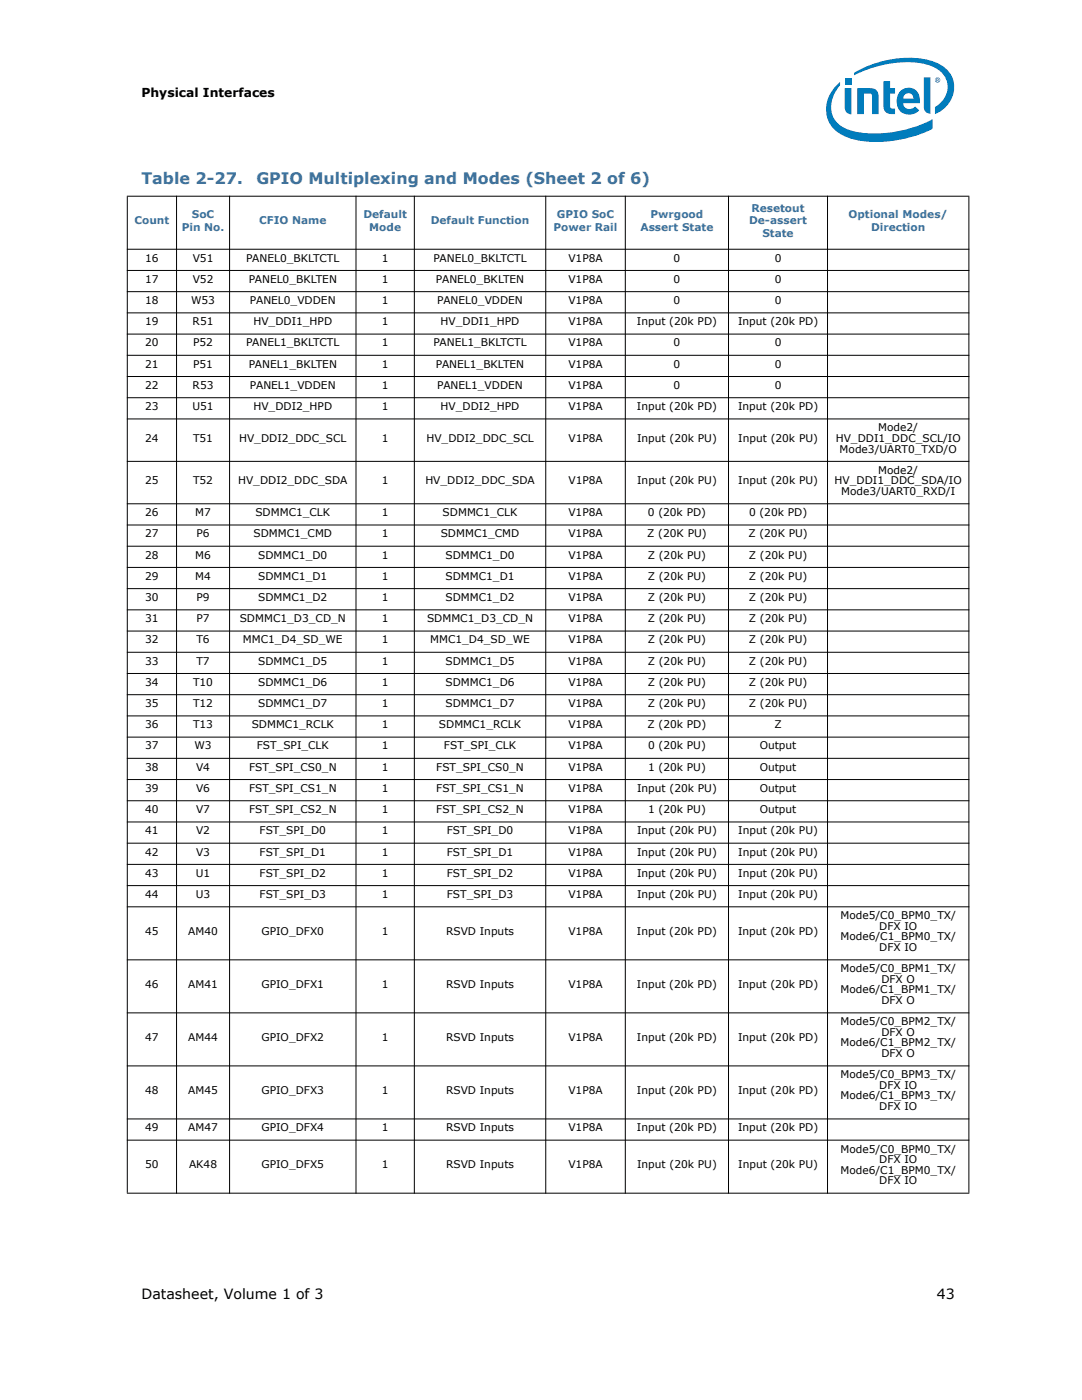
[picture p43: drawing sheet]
<svg xmlns="http://www.w3.org/2000/svg" width="216mm" height="279mm" viewBox="0 0 216 279" stroke-linecap="round" stroke-linejoin="round" font-family="sans-serif">
<defs><g id="words">
<g font-size="3.2" fill="#3f719b">
<text x="28.2" y="36.7">Table 2-27.</text>
<text x="51.2" y="36.7">GPIO Multiplexing and Modes (Sheet 2 of 6)</text>
</g>
<g font-size="2.8">
<text x="28.2" y="259.2">Datasheet, Volume 1 of 3</text>
<text x="186.9" y="259.2">43</text>
</g>
<text font-size="2.5" x="28.2" y="19.3">Physical Interfaces</text>
<g font-size="2.1" fill="#3f719b">
<text x="26.8" y="44.8">Count</text>
<text x="36.3" y="46">Pin No.</text>
<text x="38.3" y="43.6">SoC</text>
<text x="51.7" y="44.8">CFIO Name</text>
<text x="72.5" y="43.6">Default</text>
<text x="73.7" y="46">Mode</text>
<text x="86" y="44.8">Default Function</text>
<text x="110.4" y="46">Power Rail</text>
<text x="111.1" y="43.6">GPIO SoC</text>
<text x="127.8" y="46">Assert State</text>
<text x="129.8" y="43.6">Pwrgood</text>
<text x="149.5" y="44.8">De-assert</text>
<text x="149.9" y="42.3">Resetout</text>
<text x="152.1" y="47.3">State</text>
<text x="169.3" y="43.6">Optional Modes/</text>
<text x="173.8" y="46">Direction</text>
</g>
<g font-size="2.1">
<text x="29" y="52.2">16</text>
<text x="38.5" y="52.2">V51</text>
<text x="49.1" y="52.2">PANEL0_BKLTCTL</text>
<text x="76.2" y="52.2">1</text>
<text x="86.5" y="52.2">PANEL0_BKLTCTL</text>
<text x="113.4" y="52.2">V1P8A</text>
<text x="134.4" y="52.2">0</text>
<text x="154.6" y="52.2">0</text>
<text x="29" y="56.4">17</text>
<text x="38.5" y="56.4">V52</text>
<text x="49.6" y="56.4">PANEL0_BKLTEN</text>
<text x="76.2" y="56.4">1</text>
<text x="87" y="56.4">PANEL0_BKLTEN</text>
<text x="113.4" y="56.4">V1P8A</text>
<text x="134.4" y="56.4">0</text>
<text x="154.6" y="56.4">0</text>
<text x="29" y="60.7">18</text>
<text x="29" y="64.9">19</text>
<text x="38.1" y="60.7">W53</text>
<text x="38.4" y="64.9">R51</text>
<text x="49.9" y="60.7">PANEL0_VDDEN</text>
<text x="50.6" y="64.9">HV_DDI1_HPD</text>
<text x="76.2" y="64.9">1</text>
<text x="76.2" y="60.7">1</text>
<text x="87.2" y="60.7">PANEL0_VDDEN</text>
<text x="87.9" y="64.9">HV_DDI1_HPD</text>
<text x="113.4" y="64.9">V1P8A</text>
<text x="113.4" y="60.7">V1P8A</text>
<text x="127.1" y="64.9">Input (20k PD)</text>
<text x="134.4" y="60.7">0</text>
<text x="147.3" y="64.9">Input (20k PD)</text>
<text x="154.6" y="60.7">0</text>
<text x="29" y="69.1">20</text>
<text x="38.5" y="69.1">P52</text>
<text x="49.1" y="69.1">PANEL1_BKLTCTL</text>
<text x="76.2" y="69.1">1</text>
<text x="86.5" y="69.1">PANEL1_BKLTCTL</text>
<text x="113.4" y="69.1">V1P8A</text>
<text x="134.4" y="69.1">0</text>
<text x="154.6" y="69.1">0</text>
<text x="29" y="73.4">21</text>
<text x="29" y="77.6">22</text>
<text x="38.4" y="77.6">R53</text>
<text x="38.5" y="73.4">P51</text>
<text x="49.6" y="73.4">PANEL1_BKLTEN</text>
<text x="49.9" y="77.6">PANEL1_VDDEN</text>
<text x="76.2" y="73.4">1</text>
<text x="76.2" y="77.6">1</text>
<text x="87" y="73.4">PANEL1_BKLTEN</text>
<text x="87.2" y="77.6">PANEL1_VDDEN</text>
<text x="113.4" y="73.4">V1P8A</text>
<text x="113.4" y="77.6">V1P8A</text>
<text x="134.4" y="73.4">0</text>
<text x="134.4" y="77.6">0</text>
<text x="154.6" y="73.4">0</text>
<text x="154.6" y="77.6">0</text>
<text x="29" y="81.8">23</text>
<text x="38.4" y="81.8">U51</text>
<text x="50.6" y="81.8">HV_DDI2_HPD</text>
<text x="76.2" y="81.8">1</text>
<text x="87.9" y="81.8">HV_DDI2_HPD</text>
<text x="113.4" y="81.8">V1P8A</text>
<text x="127.1" y="81.8">Input (20k PD)</text>
<text x="147.3" y="81.8">Input (20k PD)</text>
<text x="29" y="88.2">24</text>
<text x="38.5" y="88.2">T51</text>
<text x="47.7" y="88.2">HV_DDI2_DDC_SCL</text>
<text x="76.2" y="88.2">1</text>
<text x="85.1" y="88.2">HV_DDI2_DDC_SCL</text>
<text x="113.4" y="88.2">V1P8A</text>
<text x="127.1" y="88.2">Input (20k PU)</text>
<text x="147.3" y="88.2">Input (20k PU)</text>
<text x="166.8" y="88.2">HV_DDI1_DDC_SCL/IO</text>
<text x="175.2" y="86.1">Mode2/</text>
<text x="167.5" y="90.3">Mode3/UART0_TXD/O</text>
<text x="175.2" y="94.5">Mode2/</text>
<text x="29" y="96.7">25</text>
<text x="38.5" y="96.7">T52</text>
<text x="47.5" y="96.7">HV_DDI2_DDC_SDA</text>
<text x="76.2" y="96.7">1</text>
<text x="84.9" y="96.7">HV_DDI2_DDC_SDA</text>
<text x="113.4" y="96.7">V1P8A</text>
<text x="127.1" y="96.7">Input (20k PU)</text>
<text x="147.3" y="96.7">Input (20k PU)</text>
<text x="166.5" y="96.7">HV_DDI1_DDC_SDA/IO</text>
<text x="167.9" y="98.8">Mode3/UART0_RXD/I</text>
<text x="29" y="103">26</text>
<text x="29" y="107.2">27</text>
<text x="39" y="103">M7</text>
<text x="39.2" y="107.2">P6</text>
<text x="50.6" y="107.2">SDMMC1_CMD</text>
<text x="51" y="103">SDMMC1_CLK</text>
<text x="76.2" y="107.2">1</text>
<text x="76.2" y="103">1</text>
<text x="87.9" y="107.2">SDMMC1_CMD</text>
<text x="88.3" y="103">SDMMC1_CLK</text>
<text x="113.4" y="103">V1P8A</text>
<text x="113.4" y="107.2">V1P8A</text>
<text x="129.2" y="107.2">Z (20K PU)</text>
<text x="129.3" y="103">0 (20k PD)</text>
<text x="149.3" y="107.2">Z (20K PU)</text>
<text x="149.5" y="103">0 (20k PD)</text>
<text x="29" y="111.5">28</text>
<text x="39" y="111.5">M6</text>
<text x="51.5" y="111.5">SDMMC1_D0</text>
<text x="76.2" y="111.5">1</text>
<text x="88.9" y="111.5">SDMMC1_D0</text>
<text x="113.4" y="111.5">V1P8A</text>
<text x="129.3" y="111.5">Z (20k PU)</text>
<text x="149.4" y="111.5">Z (20k PU)</text>
<text x="29" y="115.7">29</text>
<text x="29" y="119.9">30</text>
<text x="39" y="115.7">M4</text>
<text x="39.2" y="119.9">P9</text>
<text x="51.5" y="119.9">SDMMC1_D2</text>
<text x="51.5" y="115.7">SDMMC1_D1</text>
<text x="76.2" y="119.9">1</text>
<text x="76.2" y="115.7">1</text>
<text x="88.9" y="119.9">SDMMC1_D2</text>
<text x="88.9" y="115.7">SDMMC1_D1</text>
<text x="113.4" y="119.9">V1P8A</text>
<text x="113.4" y="115.7">V1P8A</text>
<text x="129.3" y="119.9">Z (20k PU)</text>
<text x="129.3" y="115.7">Z (20k PU)</text>
<text x="149.4" y="119.9">Z (20k PU)</text>
<text x="149.4" y="115.7">Z (20k PU)</text>
<text x="29" y="124.2">31</text>
<text x="39.2" y="124.2">P7</text>
<text x="47.8" y="124.2">SDMMC1_D3_CD_N</text>
<text x="76.2" y="124.2">1</text>
<text x="85.2" y="124.2">SDMMC1_D3_CD_N</text>
<text x="113.4" y="124.2">V1P8A</text>
<text x="129.3" y="124.2">Z (20k PU)</text>
<text x="149.4" y="124.2">Z (20k PU)</text>
<text x="29" y="128.4">32</text>
<text x="39.2" y="128.4">T6</text>
<text x="48.5" y="128.4">MMC1_D4_SD_WE</text>
<text x="76.2" y="128.4">1</text>
<text x="85.8" y="128.4">MMC1_D4_SD_WE</text>
<text x="113.4" y="128.4">V1P8A</text>
<text x="129.3" y="128.4">Z (20k PU)</text>
<text x="149.4" y="128.4">Z (20k PU)</text>
<text x="29" y="132.6">33</text>
<text x="29" y="136.9">34</text>
<text x="38.5" y="136.9">T10</text>
<text x="39.2" y="132.6">T7</text>
<text x="51.5" y="132.6">SDMMC1_D5</text>
<text x="51.5" y="136.9">SDMMC1_D6</text>
<text x="76.2" y="132.6">1</text>
<text x="76.2" y="136.9">1</text>
<text x="88.9" y="132.6">SDMMC1_D5</text>
<text x="88.9" y="136.9">SDMMC1_D6</text>
<text x="113.4" y="132.6">V1P8A</text>
<text x="113.4" y="136.9">V1P8A</text>
<text x="129.3" y="132.6">Z (20k PU)</text>
<text x="129.3" y="136.9">Z (20k PU)</text>
<text x="149.4" y="132.6">Z (20k PU)</text>
<text x="149.4" y="136.9">Z (20k PU)</text>
<text x="29" y="141.1">35</text>
<text x="38.5" y="141.1">T12</text>
<text x="51.5" y="141.1">SDMMC1_D7</text>
<text x="76.2" y="141.1">1</text>
<text x="88.9" y="141.1">SDMMC1_D7</text>
<text x="113.4" y="141.1">V1P8A</text>
<text x="129.3" y="141.1">Z (20k PU)</text>
<text x="149.4" y="141.1">Z (20k PU)</text>
<text x="29" y="145.3">36</text>
<text x="29" y="149.6">37</text>
<text x="38.5" y="145.3">T13</text>
<text x="38.8" y="149.6">W3</text>
<text x="50.2" y="145.3">SDMMC1_RCLK</text>
<text x="51.2" y="149.6">FST_SPI_CLK</text>
<text x="76.2" y="145.3">1</text>
<text x="76.2" y="149.6">1</text>
<text x="87.6" y="145.3">SDMMC1_RCLK</text>
<text x="88.6" y="149.6">FST_SPI_CLK</text>
<text x="113.4" y="145.3">V1P8A</text>
<text x="113.4" y="149.6">V1P8A</text>
<text x="129.2" y="145.3">Z (20k PD)</text>
<text x="129.3" y="149.6">0 (20k PU)</text>
<text x="151.6" y="149.6">Output</text>
<text x="154.5" y="145.3">Z</text>
<text x="29" y="153.8">38</text>
<text x="39.1" y="153.8">V4</text>
<text x="49.7" y="153.8">FST_SPI_CS0_N</text>
<text x="76.2" y="153.8">1</text>
<text x="87.1" y="153.8">FST_SPI_CS0_N</text>
<text x="113.4" y="153.8">V1P8A</text>
<text x="129.3" y="153.8">1 (20k PU)</text>
<text x="151.6" y="153.8">Output</text>
<text x="29" y="158">39</text>
<text x="39.1" y="158">V6</text>
<text x="49.7" y="158">FST_SPI_CS1_N</text>
<text x="76.2" y="158">1</text>
<text x="87.1" y="158">FST_SPI_CS1_N</text>
<text x="113.4" y="158">V1P8A</text>
<text x="127.1" y="158">Input (20k PU)</text>
<text x="151.6" y="158">Output</text>
<text x="29" y="162.3">40</text>
<text x="29" y="166.5">41</text>
<text x="39.1" y="162.3">V7</text>
<text x="39.1" y="166.5">V2</text>
<text x="49.7" y="162.3">FST_SPI_CS2_N</text>
<text x="51.8" y="166.5">FST_SPI_D0</text>
<text x="76.2" y="162.3">1</text>
<text x="76.2" y="166.5">1</text>
<text x="87.1" y="162.3">FST_SPI_CS2_N</text>
<text x="89.2" y="166.5">FST_SPI_D0</text>
<text x="113.4" y="162.3">V1P8A</text>
<text x="113.4" y="166.5">V1P8A</text>
<text x="127.1" y="166.5">Input (20k PU)</text>
<text x="129.3" y="162.3">1 (20k PU)</text>
<text x="147.3" y="166.5">Input (20k PU)</text>
<text x="151.6" y="162.3">Output</text>
<text x="29" y="170.7">42</text>
<text x="39.1" y="170.7">V3</text>
<text x="51.8" y="170.7">FST_SPI_D1</text>
<text x="76.2" y="170.7">1</text>
<text x="89.2" y="170.7">FST_SPI_D1</text>
<text x="113.4" y="170.7">V1P8A</text>
<text x="127.1" y="170.7">Input (20k PU)</text>
<text x="147.3" y="170.7">Input (20k PU)</text>
<text x="29" y="175">43</text>
<text x="29" y="179.2">44</text>
<text x="39.1" y="175">U1</text>
<text x="39.1" y="179.2">U3</text>
<text x="51.8" y="175">FST_SPI_D2</text>
<text x="51.8" y="179.2">FST_SPI_D3</text>
<text x="76.2" y="175">1</text>
<text x="76.2" y="179.2">1</text>
<text x="89.2" y="175">FST_SPI_D2</text>
<text x="89.2" y="179.2">FST_SPI_D3</text>
<text x="113.4" y="175">V1P8A</text>
<text x="113.4" y="179.2">V1P8A</text>
<text x="127.1" y="175">Input (20k PU)</text>
<text x="127.1" y="179.2">Input (20k PU)</text>
<text x="147.3" y="175">Input (20k PU)</text>
<text x="147.3" y="179.2">Input (20k PU)</text>
<text x="167.7" y="183.4">Mode5/C0_BPM0_TX/</text>
<text x="175.4" y="185.6">DFX IO</text>
<text x="29" y="186.6">45</text>
<text x="37.6" y="186.6">AM40</text>
<text x="52.2" y="186.6">GPIO_DFX0</text>
<text x="76.2" y="186.6">1</text>
<text x="89" y="186.6">RSVD Inputs</text>
<text x="113.4" y="186.6">V1P8A</text>
<text x="127.1" y="186.6">Input (20k PD)</text>
<text x="147.3" y="186.6">Input (20k PD)</text>
<text x="167.7" y="187.7">Mode6/C1_BPM0_TX/</text>
<text x="175.4" y="189.8">DFX IO</text>
<text x="29" y="197.2">46</text>
<text x="37.6" y="197.2">AM41</text>
<text x="52.2" y="197.2">GPIO_DFX1</text>
<text x="76.2" y="197.2">1</text>
<text x="89" y="197.2">RSVD Inputs</text>
<text x="113.4" y="197.2">V1P8A</text>
<text x="127.1" y="197.2">Input (20k PD)</text>
<text x="147.3" y="197.2">Input (20k PD)</text>
<text x="167.7" y="194">Mode5/C0_BPM1_TX/</text>
<text x="175.9" y="196.1">DFX O</text>
<text x="167.7" y="198.3">Mode6/C1_BPM1_TX/</text>
<text x="175.9" y="200.4">DFX O</text>
<text x="29" y="207.8">47</text>
<text x="37.6" y="207.8">AM44</text>
<text x="52.2" y="207.8">GPIO_DFX2</text>
<text x="76.2" y="207.8">1</text>
<text x="89" y="207.8">RSVD Inputs</text>
<text x="113.4" y="207.8">V1P8A</text>
<text x="127.1" y="207.8">Input (20k PD)</text>
<text x="147.3" y="207.8">Input (20k PD)</text>
<text x="167.7" y="204.6">Mode5/C0_BPM2_TX/</text>
<text x="167.7" y="208.8">Mode6/C1_BPM2_TX/</text>
<text x="175.9" y="206.7">DFX O</text>
<text x="167.7" y="215.2">Mode5/C0_BPM3_TX/</text>
<text x="175.9" y="211">DFX O</text>
<text x="29" y="218.4">48</text>
<text x="37.6" y="218.4">AM45</text>
<text x="52.2" y="218.4">GPIO_DFX3</text>
<text x="76.2" y="218.4">1</text>
<text x="89" y="218.4">RSVD Inputs</text>
<text x="113.4" y="218.4">V1P8A</text>
<text x="127.1" y="218.4">Input (20k PD)</text>
<text x="147.3" y="218.4">Input (20k PD)</text>
<text x="167.7" y="219.4">Mode6/C1_BPM3_TX/</text>
<text x="175.4" y="217.3">DFX IO</text>
<text x="175.4" y="221.5">DFX IO</text>
<text x="29" y="225.8">49</text>
<text x="37.6" y="225.8">AM47</text>
<text x="52.2" y="225.8">GPIO_DFX4</text>
<text x="76.2" y="225.8">1</text>
<text x="89" y="225.8">RSVD Inputs</text>
<text x="113.4" y="225.8">V1P8A</text>
<text x="127.1" y="225.8">Input (20k PD)</text>
<text x="147.3" y="225.8">Input (20k PD)</text>
<text x="29" y="233.2">50</text>
<text x="37.7" y="233.2">AK48</text>
<text x="52.2" y="233.2">GPIO_DFX5</text>
<text x="76.2" y="233.2">1</text>
<text x="89" y="233.2">RSVD Inputs</text>
<text x="113.4" y="233.2">V1P8A</text>
<text x="127.1" y="233.2">Input (20k PU)</text>
<text x="147.3" y="233.2">Input (20k PU)</text>
<text x="167.7" y="230">Mode5/C0_BPM0_TX/</text>
<text x="175.4" y="232.1">DFX IO</text>
<text x="167.7" y="234.2">Mode6/C1_BPM0_TX/</text>
<text x="175.4" y="236.4">DFX IO</text>
</g>
</g></defs>
<g fill="#007cbc">
<path d="M184.3 15.5h1.4v7.2a1.3 1.3 0 0 1-1.4-1.4z"/>
<path d="M168.6 17.6h1.3v5.2a1.3 1.3 0 0 1-1.3-1.4z"/>
<path d="M168.6 15.6h1.3v1.3h-1.3z"/>
<path d="M176.3 16.2h1.3v1.4h1v1.1h-1l.1 2.8 .1 .1 .8 .1v1.1a1.81 1.81 0 0 1-2.3-1.1z"/>
<path d="M171.1 17.6h2.7a1.44 1.44 0 0 1 1.5 1.5v3.7h-1.3v-3.6l-.2-.5h-.3h-1.1v4.1h-1.3z"/>
<path d="M167 17a6.2 6.2 0 0 0-2 6.3 6.2 6.2 0 0 0 5 4.4 24.4 24.4 0 0 0 16.1-2v-1.9a23.8 23.8 0 0 1-16.3 2.3 5 5 0 0 1-3-8l.8-1.1v-.7zM170.4 14.5v.5a22.9 22.9 0 0 1 13.8-2.3 5.4 5.4 0 0 1 4.8 4 4.7 4.7 0 0 1-2.4 4.7v1.4a5.6 5.6 0 0 0 2.8-8.4 9.3 9.3 0 0 0-6.8-2.8 21.8 21.8 0 0 0-12.2 2.9z"/>
<path d="M179.8 18a2.29 2.29 0 0 1 2.6-.2 2.29 2.29 0 0 1 1.2 2.3v.5h-3.4a1.3 1.3 0 0 0 1 1.2 1.3 1.3 0 0 0 1.4-.5l.8 .7a2.61 2.61 0 0 1-3.2 .5 2.61 2.61 0 0 1-1.2-3l.2-.6zM180.5 18.9l-.3 .8h2.1a1 1 0 0 0-.6-1 1 1 0 0 0-1.2 .2z"/>
<path d="M186.6 16a.53 .53 0 0 1 1 0 .53 .53 0 0 1-1 0zM186.6 16a.45 .45 0 0 0 .9 0 .45 .45 0 0 0-.9 0zM186.9 15.7h.3l.1 .6-.3-.3-.1 .3zM187 15.8v.1h.2v-.1z"/>
</g>
<g fill="#000" stroke="#000" stroke-width=".2">
<path d="M25.3 39.2h168.1zM25.3 49.7h168.1zM25.3 54h168.1zM25.3 58.2h168.1zM25.3 62.4h168.1zM25.3 66.7h168.1zM25.3 70.9h168.1zM25.3 75.1h168.1zM25.3 79.4h168.1zM25.3 83.6h168.1zM25.3 92.1h168.1zM25.3 100.5h168.1z"/>
<path d="M25.3 104.8h168.1zM25.3 109h168.1zM25.3 113.2h168.1zM25.3 117.5h168.1zM25.3 121.7h168.1zM25.3 125.9h168.1zM25.3 130.2h168.1zM25.3 134.4h168.1zM25.3 138.6h168.1zM25.3 142.9h168.1zM25.3 147.1h168.1zM25.3 151.3h168.1z"/>
<path d="M25.3 155.6h168.1zM25.3 159.8h168.1zM25.3 164h168.1zM25.3 168.3h168.1zM25.3 172.5h168.1zM25.3 176.7h168.1zM25.3 181h168.1zM25.3 191.6h168.1zM25.3 202.1h168.1zM25.3 212.7h168.1zM25.4 39.2v198.8zM35.2 39.1v199.1z"/>
<path d="M45.8 39.1v199.1zM71 39.1v199.1zM82.7 39.1v199.1zM108.9 39.1v199.1zM124.8 39.1v199.1zM145.4 39.1v199.1zM165.1 39.1v199.1zM193.3 39.2v198.8zM25.3 223.3h168.1zM25.3 227.5h168.1zM25.3 238.1h168.1z"/>
</g>
<use href="#words"/>
</svg>
